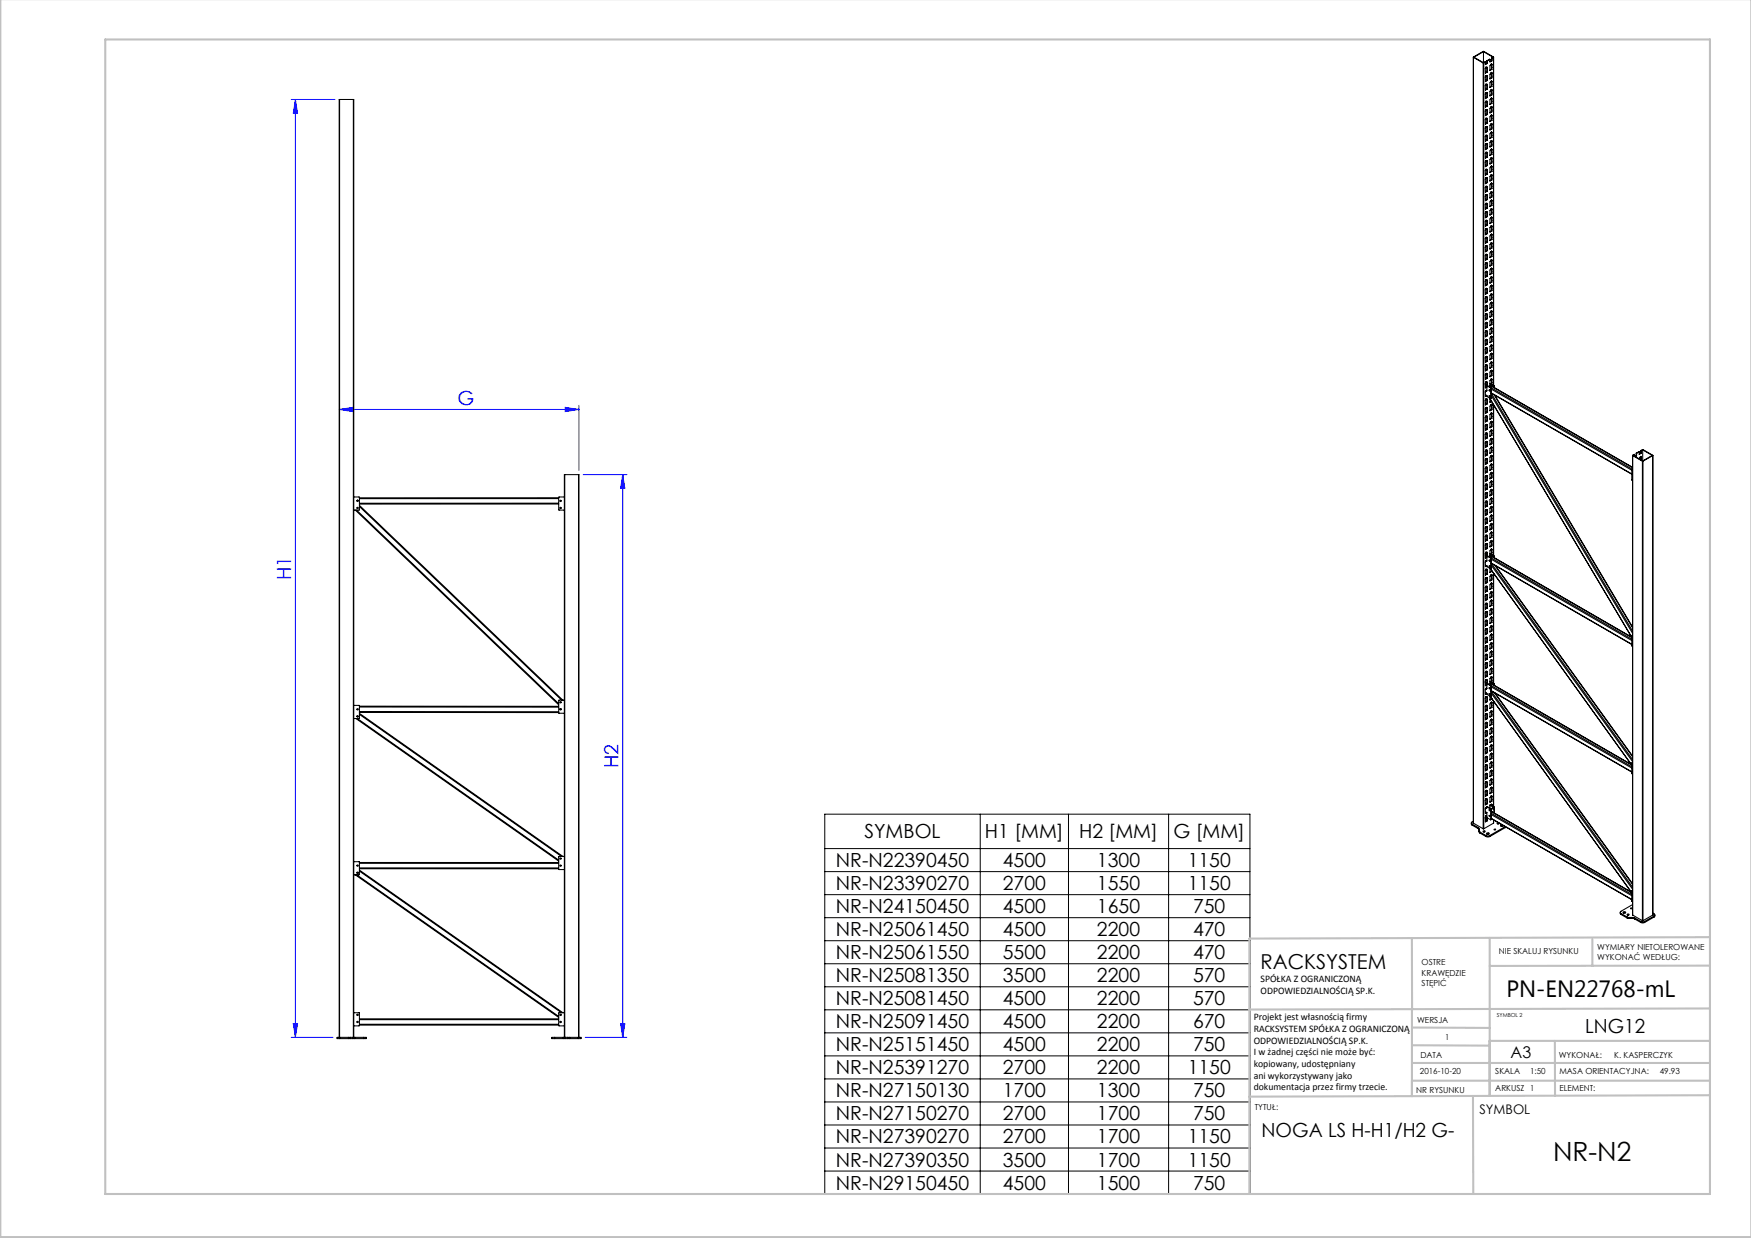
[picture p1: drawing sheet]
<svg xmlns="http://www.w3.org/2000/svg" width="420mm" height="297mm" viewBox="0 0 420 297" stroke-linecap="round" stroke-linejoin="round" font-family="sans-serif">
<defs><g id="words">
<text font-size="6.3" x="372.5" y="278.5">NR-N2</text>
<text font-size="5.6" x="361.3" y="239.1">PN-EN22768-mL</text>
<text font-size="4.9" x="302.4" y="232.4">RACKSYSTEM</text>
<g font-size="4.7" fill="#00f">
<text x="109.7" y="97.2">G</text>
<text x="69.8" y="139.3" transform="rotate(-90 69.8 139.3)">H1</text>
<text x="148.4" y="184.3" transform="rotate(-90 148.4 184.3)">H2</text>
</g>
<g font-size="4.7">
<text x="207.3" y="201.1">SYMBOL</text>
<text x="236.2" y="201.1">H1 [MM]</text>
<text x="258.8" y="201.1">H2 [MM]</text>
<text x="281.5" y="201.1">G [MM]</text>
<text x="200.5" y="208">NR-N22390450</text>
<text x="240.5" y="208">4500</text>
<text x="263.1" y="208">1300</text>
<text x="284.9" y="208">1150</text>
<text x="200.5" y="213.5">NR-N23390270</text>
<text x="240.5" y="213.5">2700</text>
<text x="263.1" y="213.5">1550</text>
<text x="284.9" y="213.5">1150</text>
<text x="200.5" y="219.1">NR-N24150450</text>
<text x="240.5" y="219.1">4500</text>
<text x="263.1" y="219.1">1650</text>
<text x="286.2" y="219.1">750</text>
<text x="200.5" y="224.6">NR-N25061450</text>
<text x="240.5" y="224.6">4500</text>
<text x="263.1" y="224.6">2200</text>
<text x="286.2" y="224.6">470</text>
<text x="200.5" y="230.1">NR-N25061550</text>
<text x="240.5" y="230.1">5500</text>
<text x="263.1" y="230.1">2200</text>
<text x="286.2" y="230.1">470</text>
<text x="200.5" y="235.7">NR-N25081350</text>
<text x="240.5" y="235.7">3500</text>
<text x="263.1" y="235.7">2200</text>
<text x="286.2" y="235.7">570</text>
<text x="200.5" y="241.2">NR-N25081450</text>
<text x="240.5" y="241.2">4500</text>
<text x="263.1" y="241.2">2200</text>
<text x="286.2" y="241.2">570</text>
<text x="200.5" y="246.7">NR-N25091450</text>
<text x="240.5" y="246.7">4500</text>
<text x="263.1" y="246.7">2200</text>
<text x="286.2" y="246.7">670</text>
<text x="380.3" y="247.8">LNG12</text>
<text x="200.5" y="252.2">NR-N25151450</text>
<text x="200.5" y="257.8">NR-N25391270</text>
<text x="240.5" y="252.2">4500</text>
<text x="240.5" y="257.8">2700</text>
<text x="263.1" y="252.2">2200</text>
<text x="263.1" y="257.8">2200</text>
<text x="284.9" y="257.8">1150</text>
<text x="286.2" y="252.2">750</text>
<text x="200.5" y="263.3">NR-N27150130</text>
<text x="240.5" y="263.3">1700</text>
<text x="263.1" y="263.3">1300</text>
<text x="286.2" y="263.3">750</text>
<text x="200.5" y="268.8">NR-N27150270</text>
<text x="240.5" y="268.8">2700</text>
<text x="263.1" y="268.8">1700</text>
<text x="286.2" y="268.8">750</text>
<text x="200.5" y="274.3">NR-N27390270</text>
<text x="240.5" y="274.3">2700</text>
<text x="263.1" y="274.3">1700</text>
<text x="284.9" y="274.3">1150</text>
<text x="302.6" y="272.7">NOGA LS H-H1/H2 G-</text>
<text x="200.5" y="279.9">NR-N27390350</text>
<text x="240.5" y="279.9">3500</text>
<text x="263.1" y="279.9">1700</text>
<text x="284.9" y="279.9">1150</text>
<text x="200.5" y="285.4">NR-N29150450</text>
<text x="240.5" y="285.4">4500</text>
<text x="263.1" y="285.4">1500</text>
<text x="286.2" y="285.4">750</text>
</g>
<text font-size="3.9" x="362.3" y="253.8">A3</text>
<text font-size="3.2" x="354.9" y="267.2">SYMBOL</text>
<g font-size="2.4">
<text x="302.4" y="235.6">SPÓŁKA Z OGRANICZONĄ</text>
<text x="302.4" y="238.4">ODPOWIEDZIALNOŚCIĄ SP.K.</text>
<text x="300.7" y="244.7">Projekt jest własnością firmy</text>
<text x="300.7" y="247.5">RACKSYSTEM SPÓŁKA Z OGRANICZONĄ</text>
<text x="300.7" y="250.3">ODPOWIEDZIALNOŚCIĄ SP.K.</text>
<text x="300.7" y="253.1">I w żadnej części nie może być:</text>
<text x="300.7" y="256">kopiowany, udostępniany</text>
<text x="300.7" y="258.8">ani wykorzystywany jako</text>
<text x="300.7" y="261.6">dokumentacja przez firmy trzecie.</text>
</g>
<g font-size="2">
<text x="383.1" y="227.9">WYMIARY NIETOLEROWANE</text>
<text x="341" y="231.6">OSTRE</text>
<text x="359.5" y="228.9">NIE SKALUJ RYSUNKU</text>
<text x="383.1" y="230.4">WYKONAĆ WEDŁUG:</text>
<text x="341" y="234.1">KRAWĘDZIE</text>
<text x="341" y="236.6">STĘPIĆ</text>
<text x="339.9" y="245.4">WERSJA</text>
<text x="346.6" y="249.5">1</text>
<text x="340.6" y="257.7">2016-10-20</text>
<text x="340.7" y="253.8">DATA</text>
<text x="358.7" y="257.7">SKALA</text>
<text x="367" y="257.7">1:50</text>
<text x="373.9" y="253.8">WYKONAŁ:</text>
<text x="374.1" y="257.7">MASA ORIENTACYJNA:</text>
<text x="387.2" y="253.8">K. KASPERCZYK</text>
<text x="398.1" y="257.7">49.93</text>
<text x="339.7" y="262.3">NR RYSUNKU</text>
<text x="358.7" y="261.7">ARKUSZ 1</text>
<text x="374.1" y="261.7">ELEMENT:</text>
<text x="301" y="266.4">TYTUŁ:</text>
</g>
<text font-size="1.3" x="359" y="244">SYMBOL 2</text>
</g></defs>
<g fill="none" stroke="#00f" stroke-width=".24">
<path d="M69.9 23.9h10.5M70.9 23.9v225M70.9 23.9l.5 3.3h-1.1zM81.4 98.2l3.3-.5v1zM81.4 98.2h57.5M135.6 97.7l3.3 .5-3.3 .5zM138.9 97.2v15.7M139.9 113.9h10.5M149.4 113.9v135M149.4 113.9l.5 3.3h-1zM69.9 248.9h10M70.3 245.6h1.1l-.5 3.3z"/>
<path d="M140.4 248.9h10M148.9 245.6h1l-.5 3.3z"/>
</g>
<g fill="none" stroke="#000" stroke-width=".24">
<path d="M197.8 195.3h102v91.2h-102zM235.1 195.3v91.2M256.3 195.3v91.2M280.3 195.3v91.2M197.8 203.6h102M197.8 209.1h102M197.8 214.6h102M197.8 220.2h102M197.8 225.7h102M197.8 231.2h102M197.8 236.7h102M197.8 242.3h102"/>
<path d="M197.8 247.8h102M197.8 253.3h102M197.8 258.8h102M197.8 264.4h102M197.8 269.9h102M197.8 275.4h102M197.8 280.9h102"/>
</g>
<g fill="none" stroke="#c0c0c0" stroke-width=".5">
<path d="M.1 -.1v296.9h419.9M25.2 9.5h385v276.9h-385zM338.7 225.2v37.8M357.3 225v37.9v-13.2M382 225.4v6.3M410.1 224.8l-110.4 .4v61.2M410.1 231.7h-52.8M338.7 259.3h71.5M338.7 255h71.5M338.7 250.8l18.6 .1M338.7 246.5l18.6 .1M357.3 249.7h52.9"/>
<path d="M373 249.7v13.2M410.1 241.9l-110.4 .3M353.3 262.9l.1 23.5M410.2 262.7l-110.5 .4"/>
</g>
<g fill="#00f">
<path d="M81.4 98.2l3.3-.5v1zM135.6 97.7l3.3 .5-3.3 .5z"/>
<path d="M70.3 245.6h1.1l-.5 3.3zM70.9 23.9l.5 3.3h-1.1zM148.9 245.6h1l-.5 3.3zM149.4 113.9l.5 3.3h-1z"/>
</g>
<g fill="none" stroke="#000" stroke-width=".25">
<path d="M353.4 13.7v183.8M353.4 13.8l2.4-1.5 2.4 1.5M353.4 13.8l2.4 1.3M353.4 13.8v183.7M355.8 15.1h.1M355.8 15.1v183.7M355.8 12.4l2.3 1.3-.3 .2M355.8 12.4l-2.3 1.3 2.3 1.3M355.8 12.4v2.6M355.9 15.1v183.7M356.3 14.9l-.4 .2M356.3 14.9l-.5 .1"/>
<path d="M356.3 14.9v.6l.4-.3M356.3 16.4v1.1l.4-.2M356.3 18.4v1.2l.4-.3M356.3 18.4h.1M356.3 16.4h.1M356.4 16.2h.1M356.4 18.2h.1M356.4 16.2l.1 .1M356.4 18.2l.1 .1M356.4 16.1v.1M356.5 18.3l.2-.1v1.1M356.5 16.2l.2-.1v1.2"/>
<path d="M356.5 16.2v-.1l-.2 .3M356.5 18.3v-.2l-.2 .3M356.7 14.6h.1M356.7 15.2h.1M356.7 14.6v.6M356.7 16.2v1M356.7 18.2v1.1M356.7 15.2l-.4 .2M356.7 17.2v.1M356.7 17.2l-.4 .2M356.7 19.3h.1M356.7 19.3l-.4 .2"/>
<path d="M357.4 14.3v.6l.4-.3M357.4 14.3l-.7 .3M357.7 15.4l.1 .1M357.7 17.5h.1M357.7 19.5l.1 .1M357.7 15.4h.1M357.7 17.4v.1M357.7 19.4v.1M357.8 14.1v.1M357.8 14.5v.1M357.8 14.5l-.4 .3M357.8 14.1v.4"/>
<path d="M357.8 16.2v.4M357.8 18.2v.4M357.8 16.2h.1M357.8 16.6h.1M357.8 16.6l-.4 .2M357.8 18.2v.1M357.8 18.6v.1M357.8 18.6l-.4 .2M357.8 13.9l.1 .1M357.8 13.9v.2M357.8 15.5v.7M357.8 19.6v.7"/>
<path d="M357.8 17.5v.7M357.8 17.5h.1M357.8 17.5v-.1l-.4 .4v1.1l.4-.2M357.8 19.6h.1M357.8 19.6v-.2l-.4 .4v1.2l.4-.3M357.8 15.5h.1M357.8 15.5v-.2l-.4 .5v1.1l.4-.3M357.8 17.5v.8M357.8 14.2v.4M357.8 18.3v.4M357.9 14l-.1 .2M358.2 13.8l-.3 .2"/>
<path d="M358.3 13.7v78.8M81.5 23.9l-.1 225M81.5 23.9v225M81.5 23.9h3.3M84.8 23.9l.1 225M84.8 23.9v225M356.3 20.5v1.1l.4-.2M356.3 22.5v1.2l.4-.3M356.3 24.5v1.2l.4-.3M356.3 26.6v1.1l.4-.2M356.3 28.6v1.2l.4-.3M356.3 38.6h.4v1.1l-.4 .3z"/>
<path d="M356.3 28.6h.1M356.3 26.6h.1M356.3 24.5h.1M356.3 22.5h.1M356.3 20.4h.1M356.4 20.3h.1M356.4 22.3h.1M356.4 24.3h.1M356.4 26.4h.1M356.4 28.4h.1M356.4 30.5h.1M356.4 32.5h.1"/>
<path d="M356.4 34.6h.1M356.4 36.6l.1 .1M356.4 38.6v.1M356.4 22.3l.1 .1M356.4 26.4l.1 .1M356.4 32.5l.1 .1M356.4 38.6l.1 .1M356.4 20.2v.1M356.4 22.2v.1M356.4 26.3v.1M356.4 30.4v.1M356.4 32.4v.1"/>
<path d="M356.4 34.5v.1M356.4 36.5v.1M356.4 38.6h.1M356.4 36.6h.1M356.4 24.4h.1M356.4 28.5h.1M356.5 36.6l.2-.1v1.2M356.5 36.6v-.1l-.2 .3v1.2l.4-.3M356.5 34.6l.2-.1v1.1M356.5 34.6v-.2l-.2 .4v1.1l.4-.3M356.5 32.6l.2-.1v1.1M356.5 32.6v-.2l-.2 .3v1.2l.4-.3"/>
<path d="M356.5 30.5l.2-.1v1.2M356.5 30.5v-.1l-.2 .3v1.1l.4-.2M356.5 28.5l.2-.1v1.1M356.5 26.4l.2-.1v1.2M356.5 24.4l.2-.1v1.1M356.5 22.4l.2-.1v1.1M356.5 20.3l.2-.1v1.2M356.5 20.3v-.2l-.2 .3M356.5 22.4v-.2l-.2 .3M356.5 24.4v-.2l-.2 .3M356.5 26.4v-.1l-.2 .3M356.5 28.5v-.2l-.2 .3"/>
<path d="M356.7 20.3v1M356.7 22.3v1M356.7 24.3v1.1M356.7 26.4v1M356.7 28.4v1.1M356.7 30.5v1M356.7 32.5v1.1M356.7 34.6v1M356.7 36.6v1M356.7 38.6v1.1M356.7 21.3v.1M356.7 21.3l-.4 .2"/>
<path d="M356.7 23.3v.1M356.7 23.3l-.4 .3M356.7 25.4h.1M356.7 25.4l-.4 .2M356.7 27.4v.1M356.7 27.4l-.4 .2M356.7 29.5h.1M356.7 29.5l-.4 .2M356.7 31.5v.1M356.7 31.5l-.4 .2M356.7 33.6h.1M356.7 33.6l-.4 .2"/>
<path d="M356.7 35.6h.1M356.7 35.6l-.4 .2M356.7 37.6v.1M356.7 37.6l-.4 .2M356.7 39.7h.1M356.7 39.7l-.4 .2M357.7 21.6h.1M357.7 23.6l.1 .1M357.7 25.7h.1M357.7 27.7l.1 .1M357.7 29.7l.1 .1M357.7 31.8h.1"/>
<path d="M357.7 33.8l.1 .1M357.7 35.9h.1M357.7 37.9l.1 .1M357.7 39.9l.1 .1M357.7 21.5v.1M357.7 23.5v.1M357.7 25.6v.1M357.7 27.6v.1M357.7 29.7h.1M357.7 31.7v.1M357.7 33.7v.1M357.7 35.8v.1"/>
<path d="M357.7 37.8v.1M357.7 39.9h.1M357.7 27.7h.1M357.8 20.3v.4M357.8 22.3v.4M357.8 24.3v.5M357.8 26.4v.4M357.8 28.4v.4M357.8 30.5v.4M357.8 32.5v.4M357.8 34.6v.4M357.8 36.6v.4"/>
<path d="M357.8 38.6v.4M357.8 20.3h.1M357.8 20.7h.1M357.8 20.7l-.4 .2M357.8 22.3v.1M357.8 22.7v.1M357.8 22.7l-.4 .2M357.8 24.3v.1M357.8 24.8h.1M357.8 24.8l-.4 .2M357.8 26.4h.1M357.8 26.8h.1"/>
<path d="M357.8 26.8l-.4 .2M357.8 28.4v.1M357.8 28.8v.1M357.8 28.8l-.4 .3M357.8 30.5h.1M357.8 30.9h.1M357.8 30.9l-.4 .2M357.8 32.5v.1M357.8 32.9v.1M357.8 32.9l-.4 .2M357.8 34.6h.1M357.8 35h.1"/>
<path d="M357.8 35l-.4 .2M357.8 36.6h.1M357.8 37v.1M357.8 37l-.4 .2M357.8 38.6v.1M357.8 39v.1M357.8 39l-.4 .3M357.8 23.7v.6M357.8 27.7v.7M357.8 31.8v.7M357.8 35.9v.7M357.8 40v.7"/>
<path d="M357.8 37.9v.7M357.8 33.9v.7M357.8 29.8v.7M357.8 25.7v.7M357.8 21.6v.7M357.8 21.6h.1M357.8 21.6v-.2l-.4 .5v1.1l.4-.2M357.8 25.7h.1M357.8 25.7v-.2l-.4 .5v1.1l.4-.3M357.8 29.8h.1M357.8 29.8v-.2l-.4 .5v1.1l.4-.3M357.8 33.9h.1"/>
<path d="M357.8 33.9v-.2l-.4 .4v1.2l.4-.3M357.8 38h.1M357.8 38v-.2l-.4 .4v1.2l.4-.3M357.8 40h.1M357.8 40v-.2l-.4 .5v1.1l.4-.3M357.8 35.9h.1M357.8 35.9v-.2l-.4 .5v1.1l.4-.2M357.8 31.8h.1M357.8 31.8v-.2l-.4 .5v1.1l.4-.2M357.8 27.7h.1M357.8 27.7v-.1l-.4 .4v1.2l.4-.3M357.8 23.7h.1"/>
<path d="M357.8 23.7v-.2l-.4 .4v1.2l.4-.3M357.8 21.6v.8M357.8 38v.7M357.8 31.8v.8M357.8 27.8v.7M357.8 23.7v.7M357.8 22.4v.4M357.8 24.4v.4M357.8 28.5v.4M357.8 32.6v.4M357.8 36.6v.5M357.8 38.7v.4"/>
<path d="M356.3 55.2v1.1l.4-.2M356.3 57.2v1.2l.4-.3M356.3 59.3v1.1l.4-.3M356.3 59.2h.1M356.3 57.2h.1M356.3 55.1h.1M356.3 46.8l.4-.1v1.2l-.4 .3zM356.4 40.7h.1M356.4 42.7l.1 .1M356.4 44.8h.1M356.4 46.8h.1M356.4 48.8l.1 .1"/>
<path d="M356.4 50.9h.1M356.4 52.9h.1M356.4 55h.1M356.4 57h.1M356.4 59h.1M356.4 46.8l.1 .1M356.4 57l.1 .1M356.4 40.6v.1M356.4 42.7h.1M356.4 44.7v.1M356.4 46.7v.1M356.4 48.8h.1"/>
<path d="M356.4 50.8v.1M356.4 54.9v.1M356.4 56.9v.1M356.4 52.9l.1 .1M356.4 50.9l.1 .1M356.4 59.1h.1M356.5 59.1l.2-.1v1.1M356.5 57.1l.2-.1v1.1M356.5 55l.2-.1v1.2M356.5 53l.2-.1v1.1M356.5 53v-.2l-.2 .4v1.1l.4-.3M356.5 50.9l.2-.1v1.2"/>
<path d="M356.5 50.9v-.1l-.2 .3v1.1l.4-.2M356.5 48.9l.2-.1v1.1M356.5 48.9v-.2l-.2 .4v1.1l.4-.3M356.5 44.8l.2-.1v1.2M356.5 44.8v-.2l-.2 .4v1.1l.4-.2M356.5 42.8l.2-.1v1.1M356.5 42.8v-.2l-.2 .4v1.1l.4-.3M356.5 40.7l.2-.1v1.2M356.5 40.7v-.1l-.2 .3v1.1l.4-.2M356.5 55v-.1l-.2 .2M356.5 57.1v-.2l-.2 .3M356.5 59.1v-.2l-.2 .3"/>
<path d="M356.7 40.7v1M356.7 42.7v1.1M356.7 44.8v1M356.7 46.8v1M356.7 48.8v1.1M356.7 50.9v1M356.7 52.9v1.1M356.7 55v1M356.7 57v1M356.7 59v1.1M356.7 41.7v.1M356.7 41.7l-.4 .2"/>
<path d="M356.7 43.8h.1M356.7 43.8l-.4 .2M356.7 45.8v.1M356.7 45.8l-.4 .2M356.7 47.8v.1M356.7 47.8l-.4 .3M356.7 49.9h.1M356.7 49.9l-.4 .2M356.7 51.9v.1M356.7 51.9l-.4 .2M356.7 54h.1M356.7 54l-.4 .2"/>
<path d="M356.7 56v.1M356.7 56l-.4 .2M356.7 58v.1M356.7 58l-.4 .3M357.7 42h.1M357.7 44l.1 .1M357.7 46.1h.1M357.7 48.1l.1 .1M357.7 50.1l.1 .1M357.7 52.2l.1 .1M357.7 54.2l.1 .1M357.7 56.3h.1"/>
<path d="M357.7 58.3l.1 .1M357.7 41.9v.1M357.7 43.9v.1M357.7 46v.1M357.7 48v.1M357.7 50.1h.1M357.7 52.1v.1M357.7 54.1v.1M357.7 56.2v.1M357.7 58.2v.1M357.7 52.2h.1M357.8 40.7v.4"/>
<path d="M357.8 42.7v.4M357.8 44.8v.4M357.8 46.8v.4M357.8 48.8v.4M357.8 50.9v.4M357.8 52.9v.4M357.8 55v.4M357.8 57v.4M357.8 59v.5M357.8 40.7h.1M357.8 41.1h.1M357.8 41.1l-.4 .2"/>
<path d="M357.8 42.7v.1M357.8 43.1v.1M357.8 43.1l-.4 .2M357.8 44.8h.1M357.8 45.2h.1M357.8 45.2l-.4 .2M357.8 46.8v.1M357.8 47.2v.1M357.8 47.2l-.4 .2M357.8 48.8v.1M357.8 49.2v.1M357.8 49.2l-.4 .3"/>
<path d="M357.8 50.9h.1M357.8 51.3h.1M357.8 51.3l-.4 .2M357.8 52.9v.1M357.8 53.3v.1M357.8 53.3l-.4 .2M357.8 55h.1M357.8 55.4h.1M357.8 55.4l-.4 .2M357.8 57v.1M357.8 57.4v.1M357.8 57.4l-.4 .2"/>
<path d="M357.8 59v.1M357.8 59.5h.1M357.8 59.5l-.4 .2M357.8 44.1v.7M357.8 48.2v.6M357.8 52.2v.7M357.8 56.3v.7M357.8 58.4v.6M357.8 54.3v.7M357.8 50.2v.7M357.8 46.1v.7M357.8 42v.7"/>
<path d="M357.8 42h.1M357.8 42v-.2l-.4 .5v1.1l.4-.2M357.8 46.1h.1M357.8 46.1v-.2l-.4 .5v1.1l.4-.2M357.8 50.2h.1M357.8 50.2v-.2l-.4 .5v1.1l.4-.3M357.8 54.3h.1M357.8 54.3v-.2l-.4 .4v1.2l.4-.3M357.8 58.4h.1M357.8 58.4v-.2l-.4 .4v1.2l.4-.3M357.8 56.3h.1M357.8 56.3v-.2l-.4 .5v1.1l.4-.2"/>
<path d="M357.8 52.2h.1M357.8 52.2v-.1l-.4 .4v1.1l.4-.2M357.8 48.2h.1M357.8 48.2v-.2l-.4 .4v1.2l.4-.3M357.8 44.1h.1M357.8 44.1v-.2l-.4 .4v1.2l.4-.3M357.8 42v.8M357.8 46.1v.8M357.8 58.4v.7M357.8 56.3v.8M357.8 52.3v.7M357.8 48.2v.7"/>
<path d="M357.8 42.8v.4M357.8 46.9v.4M357.8 48.9v.4M357.8 53v.4M357.8 57.1v.4M357.8 59.1v.4M356.3 61.3v1.1l.4-.2M356.3 63.3v1.2l.4-.3M356.3 65.4v1.1l.4-.2M356.3 67.4v1.2l.4-.3M356.3 69.5v1.1l.4-.3M356.3 71.5v1.2l.4-.3"/>
<path d="M356.3 73.5v1.2l.4-.3M356.3 75.6v1.1l.4-.2M356.3 77.6v1.2l.4-.3M356.3 77.6h.1M356.3 75.6h.1M356.3 73.5h.1M356.3 71.5h.1M356.3 69.4h.1M356.3 67.4h.1M356.3 65.3h.1M356.3 63.3h.1M356.3 61.3h.1"/>
<path d="M356.4 61.1h.1M356.4 63.1h.1M356.4 65.2h.1M356.4 67.2h.1M356.4 69.3h.1M356.4 71.3h.1M356.4 73.3h.1M356.4 75.4h.1M356.4 77.4h.1M356.4 79.5h.1M356.4 61.1l.1 .1M356.4 71.3l.1 .1"/>
<path d="M356.4 73.3l.1 .1M356.4 75.4l.1 .1M356.4 77.4l.1 .1M356.4 61v.1M356.4 65.1v.1M356.4 69.2v.1M356.4 71.2v.1M356.4 75.3v.1M356.4 79.4v.1M356.4 63.2h.1M356.4 67.2l.1 .1M356.5 79.5l.2-.1v1.2"/>
<path d="M356.5 79.5v-.2l-.2 .4v1.1l.4-.2M356.5 77.5l.2-.1v1.1M356.5 75.4l.2-.1v1.2M356.5 73.4l.2-.1v1.1M356.5 71.3l.2-.1v1.2M356.5 69.3l.2-.1v1.1M356.5 67.3l.2-.1v1.1M356.5 65.2l.2-.1v1.2M356.5 63.2l.2-.1v1.1M356.5 61.1l.2-.1v1.2M356.5 61.1v-.1l-.2 .3M356.5 63.2v-.2l-.2 .3"/>
<path d="M356.5 65.2v-.1l-.2 .2M356.5 67.3v-.2l-.2 .3M356.5 69.3v-.2l-.2 .3M356.5 71.3v-.1l-.2 .3M356.5 73.4v-.2l-.2 .3M356.5 75.4v-.1l-.2 .3M356.5 77.5v-.2l-.2 .3M356.7 61.1v1M356.7 63.1v1.1M356.7 65.2v1M356.7 67.2v1.1M356.7 69.3v1"/>
<path d="M356.7 71.3v1M356.7 73.3v1.1M356.7 75.4v1M356.7 77.4v1.1M356.7 79.5v1M356.7 60.1h.1M356.7 60.1l-.4 .2M356.7 62.1v.1M356.7 62.1l-.4 .2M356.7 64.2h.1M356.7 64.2l-.4 .2M356.7 66.2v.1"/>
<path d="M356.7 66.2l-.4 .2M356.7 68.3h.1M356.7 68.3l-.4 .2M356.7 70.3h.1M356.7 70.3l-.4 .2M356.7 72.3v.1M356.7 72.3l-.4 .3M356.7 74.4h.1M356.7 74.4l-.4 .2M356.7 76.4v.1M356.7 76.4l-.4 .2M356.7 78.5h.1"/>
<path d="M356.7 78.5l-.4 .2M357.7 60.4h.1M357.7 62.4l.1 .1M357.7 64.4l.1 .1M357.7 66.5h.1M357.7 68.5l.1 .1M357.7 70.6h.1M357.7 72.6l.1 .1M357.7 74.6l.1 .1M357.7 76.7h.1M357.7 78.7h.1M357.7 78.7l.1 .1"/>
<path d="M357.7 60.3v.1M357.7 62.3v.1M357.7 64.4h.1M357.7 66.4v.1M357.7 68.4v.1M357.7 70.5v.1M357.7 72.5v.1M357.7 74.6h.1M357.7 76.6v.1M357.7 78.6v.1M357.7 62.4h.1M357.8 61.1v.4"/>
<path d="M357.8 63.1v.4M357.8 65.2v.4M357.8 67.2v.4M357.8 69.3v.4M357.8 71.3v.4M357.8 73.3v.4M357.8 75.4v.4M357.8 77.4v.4M357.8 79.5v.4M357.8 61.1h.1M357.8 61.5h.1M357.8 61.5l-.4 .2"/>
<path d="M357.8 63.1v.1M357.8 63.5v.1M357.8 63.5l-.4 .3M357.8 65.2h.1M357.8 65.6h.1M357.8 65.6l-.4 .2M357.8 67.2v.1M357.8 67.6v.1M357.8 67.6l-.4 .2M357.8 69.3h.1M357.8 69.7h.1M357.8 69.7l-.4 .2"/>
<path d="M357.8 71.3h.1M357.8 71.7v.1M357.8 71.7l-.4 .2M357.8 73.3v.1M357.8 73.7v.1M357.8 73.7l-.4 .3M357.8 75.4h.1M357.8 75.8h.1M357.8 75.8l-.4 .2M357.8 77.4v.1M357.8 77.8v.1M357.8 77.8l-.4 .2"/>
<path d="M357.8 79.5h.1M357.8 79.9h.1M357.8 79.9l-.4 .2M357.8 60.4v.7M357.8 64.5v.7M357.8 68.6v.7M357.8 72.7v.6M357.8 76.7v.7M357.8 78.8v.7M357.8 74.7v.7M357.8 70.6v.7M357.8 66.5v.7"/>
<path d="M357.8 62.4v.7M357.8 62.4v.1M357.8 62.4v-.1l-.4 .4v1.2l.4-.3M357.8 66.5h.1M357.8 66.5v-.2l-.4 .5v1.1l.4-.2M357.8 70.6h.1M357.8 70.6v-.2l-.4 .5v1.1l.4-.2M357.8 74.7h.1M357.8 74.7v-.2l-.4 .5v1.1l.4-.3M357.8 78.8h.1M357.8 78.8v-.2l-.4 .4v1.2l.4-.3M357.8 76.7h.1"/>
<path d="M357.8 76.7v-.1l-.4 .4v1.1l.4-.2M357.8 72.7h.1M357.8 72.7v-.2l-.4 .4v1.2l.4-.3M357.8 68.6h.1M357.8 68.6v-.2l-.4 .4v1.2l.4-.3M357.8 64.5h.1M357.8 64.5v-.2l-.4 .5v1.1l.4-.3M357.8 60.4h.1M357.8 60.4v-.2l-.4 .5v1.1l.4-.3M357.8 62.5v.7M357.8 66.5v.8M357.8 76.7v.8"/>
<path d="M357.8 72.7v.7M357.8 63.2v.4M357.8 67.3v.4M357.8 71.3v.5M357.8 73.4v.4M357.8 77.5v.4M356.3 92.7v.1M356.3 94.8h.1M356.3 94.8l.2 .1M356.3 92.8l.2 .1M356.3 99.9l.4-.1v1.2l-.4 .2zM356.3 97.8h.4v1.1l-.4 .3z"/>
<path d="M356.3 95.8l.4-.1v1.2l-.4 .2zM356.3 89.7l.4-.1v1.2l-.4 .2zM356.3 87.6h.4v1.1l-.4 .3zM356.3 92.3h.1M356.4 92.3h-.1l1.2 .8M356.4 92.3l1.2 .7M356.4 81.5h.1M356.4 83.5v.1M356.4 85.6h.1M356.4 87.6h.1M356.4 89.7h.1M356.4 91.7h.1"/>
<path d="M356.4 93.8h.1M356.4 95.8h.1M356.4 97.8v.1M356.4 99.9h.1M356.4 81.5l.1 .1M356.4 83.5l.1 .1M356.4 85.6l.1 .1M356.4 87.6l.1 .1M356.4 91.7l.1 .1M356.4 95.8l.1 .1M356.4 97.8l.1 .1M356.4 81.4v.1"/>
<path d="M356.4 83.5h.1M356.4 85.5v.1M356.4 89.6v.1M356.4 91.6v.1M356.4 93.7v.1M356.4 95.7v.1M356.4 97.8h.1M356.4 99.8v.1M356.5 85.6l.2-.1v1.2M356.5 85.6v-.1l-.2 .3v1.1l.4-.2M356.5 83.6l.2-.1v1.1M356.5 83.6v-.2l-.2 .4v1.1l.4-.3"/>
<path d="M356.5 81.6l.2-.1v1.1M356.5 81.6v-.2l-.2 .3v1.2l.4-.3M356.5 92.8h.1M356.5 92.8l.1 .1M356.6 92.8l-.3 .2M356.6 93.8h.1M356.6 93.8l-.3-.1v.3v1.1l.3-.2M356.6 92.9v.9M356.7 88.7h.1M356.7 81.5v1M356.7 83.5v1.1M356.7 85.6v1"/>
<path d="M356.7 87.6v1.1M356.7 89.7v1M356.7 91.7v.7M356.7 95.8v1M356.7 97.8v1.1M356.7 99.9v1M356.7 80.5v.1M356.7 80.5l-.4 .2M356.7 82.5v.1M356.7 82.5l-.4 .3M356.7 84.6h.1M356.7 84.6l-.4 .2"/>
<path d="M356.7 86.6v.1M356.7 86.6l-.4 .2M356.7 88.7l-.4 .2M356.7 90.7v.1M356.7 90.7l-.4 .2M356.7 96.8v.1M356.7 96.8l-.4 .2M356.7 98.9h.1M356.7 98.9l-.4 .2M356.7 92.5v-.8l-.2 .1v-.2l-.2 .3v1.2l.3-.2M357.2 94.9l.2 .3zM357.2 93.6l.2 .2z"/>
<path d="M357.3 95.5l34.1 57.4-33.8-19.5M357.3 94.9l.1 .2zM357.3 93.5l.1 .3M357.3 95.5l34.1 57.4M357.4 95.7v.8l.4-.2M357.4 92.1l.9 .5M357.4 92l1 .6M357.5 93.1l.1 .1M357.6 92.5l34 19.6M357.6 92.5l-.4 .2M357.6 92.5l34 19.7M357.6 93.2v2.4l-.9-.5-.2-.3-.2 .2"/>
<path d="M357.6 93l.1 .1M357.6 93l-.1 .1M357.7 93l33.9 19.6M357.7 95.5v.1M357.7 95.5l-.1 .1M357.7 93.1v2.4M357.7 93.1l-.1 .1M357.7 94.9l33.9 57M357.7 93.4l33.7 19.4M357.7 94.3l33.7 19.4M357.7 96.2l-.3 .2M357.7 80.8h.1"/>
<path d="M357.7 82.8h.1M357.7 84.9h.1M357.7 86.9h.1M357.7 88.9h.1M357.7 91h.1M357.7 97.1l.1 .1M357.7 99.1v.1M357.7 88.9l.1 .1M357.7 82.8l.1 .1M357.7 86.9l.1 .1M357.7 99.1l.1 .1M357.7 80.7v.1"/>
<path d="M357.7 82.7v.1M357.7 84.8v.1M357.7 86.8v.1M357.7 90.9v.1M357.7 97v.1M357.7 99.1h.1M357.7 97.1h.1M357.8 89.7h.1M357.8 81.5v.4M357.8 83.5v.5M357.8 85.6v.4M357.8 87.6v.4"/>
<path d="M357.8 89.7v.4M357.8 91.7v.4M357.8 97.8v.4M357.8 99.9v.4M357.8 81.5v.1M357.8 81.9v.1M357.8 81.9l-.4 .2M357.8 83.5v.1M357.8 84h.1M357.8 84l-.4 .2M357.8 85.6h.1M357.8 86h.1"/>
<path d="M357.8 86l-.4 .2M357.8 87.6v.1M357.8 88v.1M357.8 88l-.4 .2M357.8 90.1h.1M357.8 90.1l-.4 .2M357.8 91.7v.1M357.8 92.1v.1M357.8 92.1l-.1 .1M357.8 97.8v.1M357.8 98.2v.1M357.8 98.2l-.4 .3"/>
<path d="M357.8 99.9h.1M357.8 80.8v.7M357.8 84.9v.7M357.8 99.2v.7M357.8 91v.7M357.8 86.9v.7M357.8 82.9v.6M357.8 89v.7M357.8 97.1v.7M357.8 82.9h.1M357.8 82.9v-.2l-.4 .4v1.2l.4-.3M357.8 86.9h.1"/>
<path d="M357.8 86.9v-.1l-.4 .4v1.2l.4-.3M357.8 91h.1M357.8 91v-.2l-.4 .5v1.3M357.8 99.2h.1M357.8 99.2v-.2l-.4 .5v1.1l.4-.3M357.8 97.1h.1M357.8 97.1v-.1l-.4 .4v1.2l.4-.3M357.8 89h.1M357.8 89v-.2l-.4 .4v1.2l.4-.3M357.8 84.9h.1M357.8 84.9v-.2l-.4 .5v1.1l.4-.3M357.8 80.8h.1"/>
<path d="M357.8 80.8v-.2l-.4 .5v1.1l.4-.2M357.8 82.9v.7M357.8 87v.7M357.8 91v.8M357.8 97.2v.7M357.8 80.8v.8M357.8 81.6v.4M357.8 83.6v.4M357.8 87.7v.4M357.8 91.8v.4M357.8 97.9v.4M357.8 92.2h.1"/>
<path d="M358.2 97.1l.1 36.2M358.3 92.6v.2M358.3 92.8v.1M358.4 92.6l.1 .1M358.4 92.6h-.1M358.4 94.7l33.2 55.9M358.5 92.7v.3M358.5 92.7l-.2 .1M358.6 94.8l33 55.6M84.9 119.2l1.3 .1v3l-1.3 .1M134 119.4h-47.8M134 119.6h-47.8"/>
<path d="M135.4 119.2l-1.4 .1v3l1.4 .1M135.5 113.9l-.1 135M135.5 113.9v135M135.5 113.9h3.3M138.8 113.9l.1 135M138.8 113.9v135M356.3 104.2v1.1l.4-.3M356.3 106.2v1.2l.4-.3M356.3 108.2v1.2l.4-.3M356.3 110.3v1.1l.4-.2M356.3 112.3v1.2l.4-.3M356.3 114.4v1.1l.4-.2"/>
<path d="M356.3 116.4v1.2l.4-.3M356.3 118.5v1.1l.4-.3M356.3 118.4h.1M356.3 116.4h.1M356.3 114.3h.1M356.3 112.3h.1M356.3 110.3h.1M356.3 108.2h.1M356.3 106.2h.1M356.3 104.1l.2-.3v.2l.2-.1v1.1M356.3 104.1h.1M356.3 101.9h.4v1.1l-.4 .3z"/>
<path d="M356.4 101.9h.1M356.4 104h.1M356.4 106h.1M356.4 108h.1M356.4 110.1h.1M356.4 112.1h.1M356.4 114.2h.1M356.4 116.2h.1M356.4 118.2h.1M356.4 101.9l.1 .1M356.4 106l.1 .1M356.4 110.1l.1 .1"/>
<path d="M356.4 103.9v.1M356.4 105.9v.1M356.4 110v.1M356.4 114.1v.1M356.4 116.1v.1M356.4 108.1h.1M356.4 112.1l.1 .1M356.4 116.2l.1 .1M356.4 118.3h.1M356.5 118.3l.2-.1v1.1M356.5 116.3l.2-.1v1.1M356.5 114.2l.2-.1v1.2"/>
<path d="M356.5 112.2l.2-.1v1.1M356.5 110.1l.2-.1v1.2M356.5 108.1l.2-.1v1.1M356.5 106l.2-.1v1.2M356.5 106v-.1l-.2 .3M356.5 108.1v-.2l-.2 .3M356.5 110.1v-.1l-.2 .3M356.5 112.2v-.2l-.2 .3M356.5 114.2v-.1l-.2 .2M356.5 116.3v-.2l-.2 .3M356.5 118.3v-.2l-.2 .3M356.7 101.9v1.1"/>
<path d="M356.7 104v1M356.7 106v1M356.7 108v1.1M356.7 110.1v1M356.7 112.1v1.1M356.7 114.2v1M356.7 116.2v1M356.7 118.2v1.1M356.7 100.9v.1M356.7 100.9l-.4 .2M356.7 103h.1M356.7 103l-.4 .2"/>
<path d="M356.7 105h.1M356.7 105l-.4 .2M356.7 107v.1M356.7 107l-.4 .3M356.7 109.1h.1M356.7 109.1l-.4 .2M356.7 111.1v.1M356.7 111.1l-.4 .2M356.7 113.2h.1M356.7 113.2l-.4 .2M356.7 115.2v.1M356.7 115.2l-.4 .2"/>
<path d="M356.7 117.2v.1M356.7 117.2l-.4 .3M356.7 119.3h.1M356.7 119.3l-.4 .2M357.7 101.2h.1M357.7 103.2h.1M357.7 105.3h.1M357.7 107.3h.1M357.7 109.3l.1 .1M357.7 111.4l.1 .1M357.7 113.4l.1 .1M357.7 115.5h.1"/>
<path d="M357.7 117.5l.1 .1M357.7 119.6h.1M357.7 103.2l.1 .1M357.7 107.3l.1 .1M357.7 101.1v.1M357.7 103.1v.1M357.7 105.2v.1M357.7 107.2v.1M357.7 109.3h.1M357.7 111.3v.1M357.7 113.3v.1M357.7 115.4v.1"/>
<path d="M357.7 117.4v.1M357.7 119.5v.1M357.7 111.4h.1M357.8 101.9v.4M357.8 104v.4M357.8 106v.4M357.8 108v.4M357.8 110.1v.4M357.8 112.1v.4M357.8 114.2v.4M357.8 116.2v.4M357.8 118.2v.5"/>
<path d="M357.8 100.3h.1M357.8 100.3l-.4 .2M357.8 102.3l-.4 .2M357.8 101.9v.1M357.8 102.3v.1M357.8 104h.1M357.8 104.4h.1M357.8 104.4l-.4 .2M357.8 106.4l-.4 .2M357.8 106h.1M357.8 106.4v.1M357.8 108v.1"/>
<path d="M357.8 108.4v.1M357.8 108.4l-.4 .3M357.8 110.5l-.4 .2M357.8 110.1h.1M357.8 110.5h.1M357.8 112.1v.1M357.8 112.5v.1M357.8 112.5l-.4 .2M357.8 114.2h.1M357.8 114.6h.1M357.8 114.6l-.4 .2M357.8 116.2v.1"/>
<path d="M357.8 116.6v.1M357.8 116.6l-.4 .2M357.8 118.2v.1M357.8 118.7h.1M357.8 118.7l-.4 .2M357.8 101.2v.7M357.8 105.3v.7M357.8 109.4v.7M357.8 113.5v.7M357.8 117.6v.6M357.8 119.6v.7M357.8 111.4v.7"/>
<path d="M357.8 107.4v.6M357.8 103.3v.7M357.8 115.5v.7M357.8 103.3h.1M357.8 103.3v-.2l-.4 .4v1.2l.4-.3M357.8 107.4h.1M357.8 107.4v-.2l-.4 .4v1.2l.4-.3M357.8 111.4h.1M357.8 111.4v-.1l-.4 .4v1.1l.4-.2M357.8 115.5h.1M357.8 115.5v-.2l-.4 .5v1.1l.4-.2M357.8 119.6h.1"/>
<path d="M357.8 119.6v-.2l-.4 .5v1.1l.4-.3M357.8 117.6h.1M357.8 117.6v-.2l-.4 .4v1.2l.4-.3M357.8 113.5h.1M357.8 113.5v-.2l-.4 .4v1.2l.4-.3M357.8 109.4h.1M357.8 109.4v-.2l-.4 .5v1.1l.4-.3M357.8 105.3h.1M357.8 105.3v-.2l-.4 .5v1.1l.4-.2M357.8 101.2h.1M357.8 101.2v-.2l-.4 .5v1.1l.4-.2M357.8 107.4v.7"/>
<path d="M357.8 111.4v.8M357.8 115.5v.8M357.8 117.6v.7M357.8 101.2v.8M357.8 102v.4M357.8 106v.5M357.8 108.1v.4M357.8 112.2v.4M357.8 116.3v.4M357.8 118.3v.4M391.4 113.8l-33.7-19.5 33.9 57.1M391.5 112.7l-.1 2.4 .2 .2"/>
<path d="M391.5 112.7h.1M391.6 112.6h-.2M391.6 112.6l-.1 .1M391.6 112.6h.1M391.6 109.3v110.2M391.6 109.3l2.4 1.3M392.1 109l-.5 .3M392.1 109l-.4 .3 2.3 1.3M392.1 109v.5M392.5 108.7l.1 .1M392.5 109.3l.1 .1M392.5 108.7v.6"/>
<path d="M392.5 109.3l-.3 .2M392.6 109.4l-.3 .2M392.6 108.8v.6M393.2 108.4l-.7 .3M393.2 108.4v.6l.5-.2M393.2 108.4l-.6 .4M393.5 109.6h.1M393.5 109.6l.1 .1M393.5 109.5v.1M393.6 108.3h.1M393.6 108.7l.1 .1M393.6 108.7l-.4 .2"/>
<path d="M393.6 108.3v.4M393.6 108.1l.5-.2 2.4 1.3-2.4 1.4M393.6 108.1h.1M393.6 108.1v.2M393.6 109.7v.6M393.6 109.7v-.2l-.2 .1-.2 .5M393.6 109.7h.1M393.6 109.7l.1 .7M393.7 108.3v.5M393.7 108.1v.2M394 110.6h.1M394 110.6v110.3"/>
<path d="M394 107.9l2.3 1.4-2.3 1.3M394 107.9l-.3 .2M394 107.9v2.7M394.1 110.6v110.3M396.5 109.3l-.1 110.2M85.2 122.4l48.8 46.7M85.5 122.4l48.5 46.4M85.9 120h-.2M86.2 121.2l48.8 46.8M86.2 121.5l48.5 46.5M134 120.9h-47.8M134 120.7h-47.8"/>
<path d="M356.3 133.2l1.2 .7M356.3 133.6h.1M356.3 135.6h.1M356.3 135.6l.2 .1M356.3 133.6l.2 .1M356.3 120.5v1.1l.4-.2M356.3 122.5v1.2l.4-.3M356.3 124.6v1.1l.4-.2M356.3 126.6v1.2l.4-.3M356.3 138.7l.4-.1v1.2l-.4 .2zM356.3 136.6h.4v1.1l-.4 .3zM356.3 126.6h.1"/>
<path d="M356.3 124.5h.1M356.3 122.5h.1M356.3 120.5h.1M356.3 133.1h.1M356.4 133.1h-.1M356.4 133.1l35 20.2M356.4 120.3h.1M356.4 122.3h.1M356.4 124.4h.1M356.4 126.4h.1M356.4 128.5h.1M356.4 130.5l.1 .1"/>
<path d="M356.4 132.5v.1M356.4 134.6h.1M356.4 136.6h.1M356.4 138.7h.1M356.4 132.5l.1 .1M356.4 134.6l.1 .1M356.4 136.6l.1 .1M356.4 120.2v.1M356.4 124.3v.1M356.4 128.4v.1M356.4 130.4v.1M356.4 132.5h.1"/>
<path d="M356.4 134.5v.1M356.4 138.6v.1M356.4 130.5h.1M356.4 120.3l.1 .1M356.4 122.4h.1M356.4 126.4l.1 .1M356.5 134.6v-.1l-.2 .3v1.1l.3-.2M356.5 132.6l.2-.1v.8M356.5 132.6v-.2l-.2 .4v1.1l.3-.2M356.5 130.5l.2-.1v1.2M356.5 130.5v-.1l-.2 .3v1.2l.4-.3M356.5 128.5l.2-.1v1.1"/>
<path d="M356.5 128.5v-.2l-.2 .4v1.1l.4-.3M356.5 126.5l.2-.1v1.1M356.5 124.4l.2-.1v1.2M356.5 122.4l.2-.1v1.1M356.5 120.3l.2-.1v1.2M356.5 120.3v-.1l-.2 .3M356.5 122.4v-.2l-.2 .3M356.5 124.4v-.1l-.2 .2M356.5 126.5v-.2l-.2 .3M356.5 135.7h.1M356.6 135.7l-.3 .1M356.6 134.6h.1"/>
<path d="M356.6 135.7l.1 .3 .9 .4M356.6 134.6h-.1M356.6 133.7v.9M356.6 133.7l-.3 .1M356.7 129.5l-.4 .2M356.7 120.3v1M356.7 122.3v1.1M356.7 124.4v1M356.7 126.4v1.1M356.7 128.5v1M356.7 130.5v1M356.7 132.5v.8"/>
<path d="M356.7 136.6v1.1M356.7 138.7v1M356.7 121.3v.1M356.7 121.3l-.4 .2M356.7 123.4h.1M356.7 123.4l-.4 .2M356.7 125.4v.1M356.7 125.4l-.4 .2M356.7 127.5h.1M356.7 127.5l-.4 .2M356.7 129.5h.1M356.7 131.5v.1"/>
<path d="M356.7 131.5l-.4 .3M356.7 137.7h.1M356.7 137.7l-.4 .2M356.7 139.7v.1M356.7 139.7l-.4 .2M357.2 135.8l.2 .2zM357.2 134.4l.2 .3zM357.2 133.6h.1M357.3 134.4l.1 .2M357.3 135.8l.1 .2M357.3 135.8l.1 .1M357.4 132.9l.9 .6"/>
<path d="M357.4 136.4v.9l.4-.2M357.4 132.8l1 .6M357.4 136.4l34 47.2M357.5 136.4l33.9 47.1M357.5 133.9l.1 .1M357.5 133.9h.2M357.6 133.4l33.7 19.4M357.6 133.4l-.4 .2M357.6 134v2.4M357.7 136.4l-.1 .1M357.7 133.9l-.1 .1M357.7 136.4h-.1"/>
<path d="M357.7 133.9v2.5M357.7 135.6l33.9 47.1M357.7 134.2l33.7 19.5M357.7 135.1l33.7 19.5M357.7 121.6l.1 .1M357.7 123.6l.1 .1M357.7 125.7h.1M357.7 127.7l.1 .1M357.7 129.8h.1M357.7 131.8l.1 .1M357.7 137.9l.1 .1M357.7 140h.1"/>
<path d="M357.7 121.5v.1M357.7 123.6h.1M357.7 125.6v.1M357.7 127.6v.1M357.7 129.7v.1M357.7 131.7v.1M357.7 137.8v.1M357.7 139.9v.1M357.7 121.6h.1M357.8 120.3v.4M357.8 122.3v.4M357.8 124.4v.4"/>
<path d="M357.8 126.4v.4M357.8 128.5v.4M357.8 130.5v.4M357.8 132.5v.4M357.8 136.9v.1M357.8 138.7v.4M357.8 120.3h.1M357.8 120.7h.1M357.8 120.7l-.4 .2M357.8 122.3v.1M357.8 122.7v.1M357.8 122.7l-.4 .3"/>
<path d="M357.8 124.4h.1M357.8 124.8h.1M357.8 124.8l-.4 .2M357.8 126.4v.1M357.8 126.8v.1M357.8 126.8l-.4 .2M357.8 128.5h.1M357.8 128.9h.1M357.8 128.9l-.4 .2M357.8 130.5h.1M357.8 130.9v.1M357.8 130.9l-.4 .2"/>
<path d="M357.8 132.9l-.1 .1M357.8 132.5v.1M357.8 132.9v.1M357.8 137v.1M357.8 137l-.4 .2M357.8 138.7h.1M357.8 139.1h.1M357.8 139.1l-.4 .2M357.8 121.6v.7M357.8 125.7v.7M357.8 129.8v.7M357.8 131.8v.7"/>
<path d="M357.8 127.8v.7M357.8 123.7v.7M357.8 138v.7M357.8 123.7h.1M357.8 123.7v-.2l-.4 .5v1.1l.4-.3M357.8 127.8h.1M357.8 127.8v-.2l-.4 .4v1.2l.4-.3M357.8 131.9h.1M357.8 131.9v-.2l-.4 .4v1.4M357.8 138h.1M357.8 138v-.2l-.4 .4v1.2l.4-.3M357.8 129.8h.1"/>
<path d="M357.8 129.8v-.2l-.4 .5v1.1l.4-.2M357.8 125.7h.1M357.8 125.7v-.2l-.4 .5v1.1l.4-.2M357.8 121.6h.1M357.8 121.6v-.1l-.4 .4v1.2l.4-.3M357.8 131.9v.7M357.8 125.7v.8M357.8 121.7v.7M357.8 122.4v.4M357.8 126.5v.4M357.8 130.5v.5M357.8 132.6v.4"/>
<path d="M357.8 133h.1M358.2 137.5l.1 26.4M358.3 133.5v.1M358.3 133.6v.1M358.4 133.4l.1 .1M358.4 133.4l-.1 .1M358.5 133.5l-.2 .1M358.5 133.5v.3M358.6 135.6l33 45.9M358.7 135.7l32.9 45.7M356.3 153.2v1.1l.4-.3M356.3 155.2v1.1l.4-.2"/>
<path d="M356.3 157.2v1.2l.4-.3M356.3 159.3v1.1l.4-.2M356.3 159.2h.1M356.3 157.2h.1M356.3 155.2h.1M356.3 153.1l.2-.3v.2l.2-.1v1.1M356.3 153.1h.1M356.3 148.9l.4-.1v1.2l-.4 .2zM356.3 144.8l.4-.1v1.2l-.4 .2zM356.3 142.7h.4v1.1l-.4 .3zM356.3 140.7h.4v1.1l-.4 .3zM356.4 140.7h.1"/>
<path d="M356.4 142.7v.1M356.4 144.8h.1M356.4 146.8h.1M356.4 148.9h.1M356.4 150.9h.1M356.4 152.9h.1M356.4 155h.1M356.4 157h.1M356.4 159.1h.1M356.4 140.7l.1 .1M356.4 142.7l.1 .1M356.4 144.8l.1 .1"/>
<path d="M356.4 152.9l.1 .1M356.4 140.6v.1M356.4 142.7h.1M356.4 144.7v.1M356.4 148.8v.1M356.4 150.8v.1M356.4 154.9v.1M356.4 159v.1M356.4 146.8l.1 .1M356.4 150.9l.1 .1M356.4 155l.1 .1M356.4 157.1h.1"/>
<path d="M356.5 159.1l.2-.1v1.2M356.5 157.1l.2-.1v1.1M356.5 155l.2-.1v1.2M356.5 151l.2-.1v1.1M356.5 151v-.2l-.2 .3v1.2l.4-.3M356.5 146.9l.2-.1v1.1M356.5 146.9v-.2l-.2 .4v1.1l.4-.3M356.5 155v-.1l-.2 .3M356.5 157.1v-.2l-.2 .3M356.5 159.1v-.1l-.2 .2M356.7 140.7v1M356.7 142.7v1.1"/>
<path d="M356.7 144.8v1M356.7 146.8v1.1M356.7 148.9v1M356.7 150.9v1M356.7 152.9v1.1M356.7 155v1M356.7 157v1.1M356.7 159.1v1M356.7 141.7v.1M356.7 141.7l-.4 .3M356.7 143.8h.1M356.7 143.8l-.4 .2"/>
<path d="M356.7 145.8v.1M356.7 145.8l-.4 .2M356.7 147.9h.1M356.7 147.9l-.4 .2M356.7 149.9v.1M356.7 149.9l-.4 .2M356.7 151.9v.1M356.7 151.9l-.4 .3M356.7 154h.1M356.7 154l-.4 .2M356.7 156v.1M356.7 156l-.4 .2"/>
<path d="M356.7 158.1h.1M356.7 158.1l-.4 .2M357.7 142l.1 .1M357.7 144l.1 .1M357.7 146.1l.1 .1M357.7 148.1l.1 .1M357.7 150.2h.1M357.7 152.2l.1 .1M357.7 154.3h.1M357.7 156.3l.1 .1M357.7 158.3l.1 .1M357.7 141.9v.1"/>
<path d="M357.7 144h.1M357.7 146v.1M357.7 148.1h.1M357.7 150.1v.1M357.7 152.1v.1M357.7 154.2v.1M357.7 156.2v.1M357.7 158.3h.1M357.7 146.1h.1M357.7 156.3h.1M357.8 140.7v.4M357.8 142.7v.5"/>
<path d="M357.8 144.8v.4M357.8 146.8v.4M357.8 148.9v.4M357.8 150.9v.4M357.8 152.9v.5M357.8 155v.4M357.8 157v.4M357.8 159.1v.4M357.8 140.7v.1M357.8 141.1v.1M357.8 141.1l-.4 .2M357.8 142.7v.1"/>
<path d="M357.8 143.2h.1M357.8 143.2l-.4 .2M357.8 144.8h.1M357.8 145.2h.1M357.8 145.2l-.4 .2M357.8 146.8v.1M357.8 147.2v.1M357.8 147.2l-.4 .2M357.8 148.9h.1M357.8 149.3h.1M357.8 149.3l-.4 .2M357.8 150.9v.1"/>
<path d="M357.8 151.3v.1M357.8 151.3l-.4 .2M357.8 152.9v.1M357.8 153.4h.1M357.8 153.4l-.4 .2M357.8 155h.1M357.8 155.4v.1M357.8 155.4l-.4 .2M357.8 157v.1M357.8 157.4v.1M357.8 157.4l-.4 .3M357.8 159.1h.1"/>
<path d="M357.8 159.5h.1M357.8 159.5l-.4 .2M357.8 146.1v.7M357.8 150.2v.7M357.8 154.3v.7M357.8 158.4v.7M357.8 156.3v.7M357.8 152.3v.6M357.8 148.2v.7M357.8 144.1v.7M357.8 140v.7M357.8 142.1v.6"/>
<path d="M357.8 140h.1M357.8 140v-.2l-.4 .5v1.1l.4-.2M357.8 144.1h.1M357.8 144.1v-.2l-.4 .5v1.1l.4-.3M357.8 148.2h.1M357.8 148.2v-.2l-.4 .4v1.2l.4-.3M357.8 152.3h.1M357.8 152.3v-.2l-.4 .4v1.2l.4-.3M357.8 156.3h.1M357.8 156.3v-.1l-.4 .4v1.2l.4-.3M357.8 158.4h.1M357.8 158.4v-.2l-.4 .5v1.1l.4-.3"/>
<path d="M357.8 154.3h.1M357.8 154.3v-.2l-.4 .5v1.1l.4-.2M357.8 150.2h.1M357.8 150.2v-.2l-.4 .5v1.1l.4-.2M357.8 146.1h.1M357.8 146.1v-.1l-.4 .4v1.2l.4-.3M357.8 142.1h.1M357.8 142.1v-.2l-.4 .4v1.2l.4-.3M357.8 140v.8M357.8 152.3v.7M357.8 156.4v.7M357.8 150.2v.8"/>
<path d="M357.8 146.2v.7M357.8 142.1v.7M357.8 140.8v.4M357.8 142.8v.4M357.8 146.9v.4M357.8 151v.4M357.8 153v.4M357.8 155v.5M357.8 157.1v.4M391.4 154.6l-33.7-19.5 33.9 47.1M391.5 152.4l-.1 2.5 .2 .2M391.5 152.4l.1 .1"/>
<path d="M391.6 152.4h-.2M391.6 152.4h-.1M391.6 152.4h.1M84.9 169.2l1.3 .1v3l-1.3 .1M85.4 172.4l48.6 34.2M85.6 171.8l.3 .1M85.7 172.4l48.3 33.9M86.2 171.1l48.8 34.4M86.2 170.9h47.8M86.2 169.4h47.8M86.2 171.4l48.5 34.1M86.2 170.7h47.8"/>
<path d="M86.2 169.6h47.8M134.3 170.1h.3M135.3 168h-1.3v3l1.4 .1M135.4 168h.1M356.3 164.2h.1M356.3 166.2h.1M356.3 163.8l1.2 .7M356.3 166.2l.2 .1M356.3 164.2l.2 .1M356.3 161.3v1.2l.4-.3M356.3 163.4v1.1l.3-.2M356.3 165.4v1.2l.3-.2"/>
<path d="M356.3 167.4v1.2l.4-.3M356.3 169.5v1.1l.4-.2M356.3 171.5v1.2l.4-.3M356.3 173.6v1.1l.4-.2M356.3 175.6v1.2l.4-.3M356.3 175.6h.1M356.3 173.5h.1M356.3 171.5h.1M356.3 169.5h.1M356.3 167.4h.1M356.3 165.4h.1M356.3 163.3h.1"/>
<path d="M356.3 161.3h.1M356.3 163.7v.1M356.3 163.7h.1M356.4 163.7l-.1 .1M356.4 163.7l35 20.2M356.4 161.1h.1M356.4 163.2h.1M356.4 165.2h.1M356.4 167.2h.1M356.4 169.3h.1M356.4 171.3h.1M356.4 173.4h.1"/>
<path d="M356.4 175.4h.1M356.4 177.4v.1M356.4 179.5l.1 .1M356.4 171.3l.1 .1M356.4 175.4l.1 .1M356.4 177.4l.1 .1M356.4 163.1v.1M356.4 165.1v.1M356.4 169.2v.1M356.4 173.3v.1M356.4 175.3v.1M356.4 177.4h.1"/>
<path d="M356.4 179.4v.1M356.4 179.5h.1M356.4 161.1l.1 .1M356.4 165.2l.1 .1M356.4 167.3h.1M356.4 169.3l.1 .1M356.5 179.5l.2-.1v1.2M356.5 179.5v-.1l-.2 .3v1.1l.4-.2M356.5 177.5l.2-.1v1.1M356.5 177.5v-.2l-.2 .4v1.1l.4-.3M356.5 175.5l.2-.1v1.1M356.5 173.4l.2-.1v1.2"/>
<path d="M356.5 171.4l.2-.1v1.1M356.5 169.3l.2-.1v1.2M356.5 167.3l.2-.1v1.1M356.5 163.2l.2-.1v.8M356.5 161.2l.2-.1v1.1M356.5 165.2v-.1l-.2 .3M356.5 161.2v-.2l-.2 .3M356.5 163.2v-.2l-.2 .3M356.5 167.3v-.2l-.2 .3M356.5 169.3v-.1l-.2 .3M356.5 171.4v-.2l-.2 .3M356.5 173.4v-.1l-.2 .2"/>
<path d="M356.5 175.5v-.2l-.2 .3M356.5 164.3h.1M356.5 166.3h.1M356.6 164.3l-.3 .1M356.6 166.3l-.3 .2M356.6 165.2h.1M356.6 166.3l.1 .3 .9 .4M356.6 165.2h-.1M356.6 164.3v.9M356.7 172.4l-.4 .2M356.7 161.1v1.1M356.7 163.2v.7"/>
<path d="M356.7 167.2v1.1M356.7 169.3v1M356.7 171.3v1.1M356.7 173.4v1M356.7 175.4v1M356.7 177.4v1.1M356.7 179.5v1M356.7 160.1v.1M356.7 160.1l-.4 .2M356.7 162.2h.1M356.7 162.2l-.4 .2M356.7 168.3h.1"/>
<path d="M356.7 168.3l-.4 .2M356.7 170.3v.1M356.7 170.3l-.4 .2M356.7 172.4h.1M356.7 174.4v.1M356.7 174.4l-.4 .2M356.7 176.4v.1M356.7 176.4l-.4 .3M356.7 178.5h.1M356.7 178.5l-.4 .2M357.2 166.4l.2 .3zM357.2 165l.2 .3z"/>
<path d="M357.2 164.2h.1M357.3 166.4v.1M357.3 165l.1 .2M357.3 167l34.1 47.2M357.4 167v1l.4-.3M357.4 163.6l.9 .5M357.4 163.4l1 .6M357.4 167l34 47.2M357.5 164.5l.1 .1M357.5 164.5l.2 .1M357.6 164l33.6 19.4M357.6 164l-.4 .2"/>
<path d="M357.6 164l33.7 19.5M357.6 164.6v2.4M357.7 167h.1M357.7 165.8l33.7 19.4M357.7 167l-.1 .1M357.7 164.6v2.4M357.7 164.6h-.1M357.7 166.3l33.9 47M357.7 165.8l33.9 47M357.7 164.8l33.7 19.5M357.7 165.7l33.7 19.5M357.7 160.4h.1"/>
<path d="M357.7 162.4l.1 .1M357.7 168.5l.1 .1M357.7 170.6h.1M357.7 172.6l.1 .1M357.7 174.7h.1M357.7 176.7l.1 .1M357.7 178.8h.1M357.7 160.3v.1M357.7 162.3v.1M357.7 168.5h.1M357.7 170.5v.1M357.7 172.5v.1"/>
<path d="M357.7 174.6v.1M357.7 176.6v.1M357.7 178.7v.1M357.8 163.6h.1M357.8 161.1v.4M357.8 163.2v.4M357.8 167.6h.1M357.8 169.3v.4M357.8 171.3v.4M357.8 173.4v.4M357.8 175.4v.4M357.8 177.4v.5"/>
<path d="M357.8 179.5v.4M357.8 161.1v.1M357.8 161.5v.1M357.8 161.5l-.4 .2M357.8 163.6h-.1M357.8 163.2h.1M357.8 167.6v.1M357.8 167.6l-.4 .3M357.8 169.3h.1M357.8 169.7h.1M357.8 169.7l-.4 .2M357.8 171.3v.1"/>
<path d="M357.8 171.7v.1M357.8 171.7l-.4 .2M357.8 173.4h.1M357.8 173.8h.1M357.8 173.8l-.4 .2M357.8 175.4v.1M357.8 175.8v.1M357.8 175.8l-.4 .2M357.8 177.4v.1M357.8 177.9h.1M357.8 177.9l-.4 .2M357.8 179.5h.1"/>
<path d="M357.8 179.9h.1M357.8 179.9l-.4 .2M357.8 162.5v.7M357.8 170.6v.7M357.8 174.7v.7M357.8 178.8v.7M357.8 176.8v.6M357.8 172.7v.7M357.8 160.4v.7M357.8 168.6v.7M357.8 160.4h.1M357.8 160.4v-.2l-.4 .5v1.1l.4-.2"/>
<path d="M357.8 168.6h.1M357.8 168.6v-.2l-.4 .5v1.1l.4-.3M357.8 172.7h.1M357.8 172.7v-.2l-.4 .4v1.2l.4-.3M357.8 176.8h.1M357.8 176.8v-.2l-.4 .4v1.2l.4-.3M357.8 178.8h.1M357.8 178.8v-.2l-.4 .5v1.1l.4-.3M357.8 174.7h.1M357.8 174.7v-.2l-.4 .5v1.1l.4-.2M357.8 170.6h.1M357.8 170.6v-.1l-.4 .4v1.1l.4-.2"/>
<path d="M357.8 162.5h.1M357.8 162.5v-.2l-.4 .4v1.4M357.8 160.4v.8M357.8 176.8v.7M357.8 174.7v.8M357.8 170.6v.8M357.8 161.2v.4M357.8 167.7h.1M357.8 171.4v.4M357.8 175.5v.4M357.8 177.5v.4M357.8 163.6v.1"/>
<path d="M358.2 168.2l.1 25.3M358.3 164.1v.1M358.3 164.2v.2M358.4 164l.1 .1M358.4 164l-.1 .1M358.5 164.1v.3M358.5 164.1l-.2 .1M358.5 166.2l33.1 45.9M358.6 166.3l33 45.7M352.9 197.4l.2 .6M353.1 197.7l1.5 .9M353.1 198l1.5 .8"/>
<path d="M353.1 197.7v.3M353.4 197l-.5 .3 .2 .4M353.4 197.5l2.4 1.3M354.6 198.6l.4 1.2M354.6 198.8l.2 .3M354.6 198.6v.2M354.8 199.3l.2 .3M355 199.6l1.4 .8M355 199.6v.2M355 199.8l1.4 .9M355.8 198.8h.1M355.8 199.6h.3"/>
<path d="M356.3 196.4l.4 .2M356.3 194.8h.1M356.3 194.8l.2 .1M356.3 196l1.3 .6M356.3 196v1.2l.4-.3M356.3 191.7h.4v1.1l-.4 .3zM356.3 189.7l.4-.1v1.2l-.4 .3zM356.3 185.6h.4v1.1l-.4 .3zM356.4 181.5v.1M356.4 183.6h.1M356.4 185.6h.1M356.4 187.7h.1"/>
<path d="M356.4 189.7h.1M356.4 191.7v.1M356.4 193.8h.1M356.4 195.8h.1M356.4 181.5l.1 .1M356.4 185.6l.1 .1M356.4 189.7l.1 .1M356.4 191.7l.1 .1M356.4 193.8l.1 .1M356.4 195.8l.1 .1M356.4 181.5h.1M356.4 183.5v.1"/>
<path d="M356.4 187.6v.1M356.4 189.6v.1M356.4 191.7h.1M356.4 193.7v.1M356.5 187.7l.2-.1v1.1M356.5 187.7v-.2l-.2 .4v1.1l.4-.3M356.5 183.6l.2-.1v1.2M356.5 183.6v-.1l-.2 .3v1.1l.4-.2M356.5 181.6l.2-.1v1.1M356.5 181.6v-.2l-.2 .4v1.1l.4-.3M356.5 194.9h.1M356.6 194.9l-.3 .1"/>
<path d="M356.6 199.9a.27 .27 0 0 1 .4-.2 .27 .27 0 0 1 0 .4h-.3zM356.6 193.8h.1M356.6 195.8h.1M356.6 195.8l-.1 .1v-.2l-.2 .3M356.6 193.8h-.3v.2v1.1l.3-.2M356.6 194.9v.9M356.7 193.6l-.1 .2M356.7 193.6l.8 .5M356.7 192.8h.1M356.7 181.5v1.1M356.7 183.6v1M356.7 185.6v1.1"/>
<path d="M356.7 187.7v1M356.7 189.7v1M356.7 191.7v1.1M356.7 196.2v.7M356.7 180.5v.1M356.7 180.5l-.4 .2M356.7 182.6h.1M356.7 182.6l-.4 .2M356.7 184.6v.1M356.7 184.6l-.4 .2M356.7 186.7h.1M356.7 186.7l-.4 .2"/>
<path d="M356.7 188.7h.1M356.7 188.7l-.4 .2M356.7 190.7v.1M356.7 190.7l-.4 .2M356.7 192.8l-.4 .2M356.7 196.9h.1M356.7 196.9l-.4 .2M356.8 193.5l-.2 .1M356.8 193.5l-.1 .1M356.8 193.5l.8 .5M357.3 194.2l.1 .2M357.3 195.6l.1 .2"/>
<path d="M357.3 194.2h.1M357.3 195.6h.1M357.4 193.2v.7M357.4 194.3v.1M357.4 193.2h.1M357.4 193.2l.9 .5M357.5 193.1h.1M357.5 193.1l-.1 .1M357.5 193.1l.9 .5M357.5 194.1l.1 .1M357.6 194.2v2.4M357.6 194l.1 .2"/>
<path d="M357.6 194l-.1 .1M357.7 196.6l-.1 .1M357.7 194.6l33.5 19.4M357.7 196.4l33.7 19.4M357.7 194.2v2.4M357.7 194.2h-.1M357.7 196.6h-.1M357.7 195.4l33.7 19.5M357.7 195.1l33.7 19.5M357.7 196.3l33.7 19.5M357.7 194.7l33.6 19.4M357.7 180.8l.1 .1"/>
<path d="M357.7 182.8h.1M357.7 184.9h.1M357.7 186.9h.1M357.7 189h.1M357.7 191h.1M357.7 193l.1 .1M357.7 182.8l.1 .1M357.7 186.9l.1 .1M357.7 191l.1 .1M357.7 180.7v.1M357.7 184.8v.1M357.7 186.8v.1"/>
<path d="M357.7 188.9v.1M357.7 190.9v.1M357.7 193h.1M357.7 180.8h.1M357.8 181.5v.4M357.8 183.6v.4M357.8 185.6v.4M357.8 187.7v.4M357.8 189.7v.4M357.8 191.7v.4M357.8 181.5v.1M357.8 181.9v.1"/>
<path d="M357.8 181.9l-.4 .3M357.8 183.6h.1M357.8 184h.1M357.8 184l-.4 .2M357.8 185.6v.1M357.8 186v.1M357.8 186l-.4 .2M357.8 187.7h.1M357.8 188.1h.1M357.8 188.1l-.4 .2M357.8 189.7h.1M357.8 190.1v.1"/>
<path d="M357.8 190.1l-.4 .2M357.8 191.7v.1M357.8 192.1v.1M357.8 192.1l-.4 .3M357.8 182.9v.7M357.8 187v.7M357.8 191v.7M357.8 193.1v.2M357.8 189v.7M357.8 184.9v.7M357.8 180.8v.7M357.8 180.8h.1"/>
<path d="M357.8 180.8v-.1l-.4 .4v1.2l.4-.3M357.8 184.9h.1M357.8 184.9v-.2l-.4 .5v1.1l.4-.2M357.8 189h.1M357.8 189v-.2l-.4 .5v1.1l.4-.2M357.8 193.1h.1M357.8 191.1h.1M357.8 191.1v-.2l-.4 .4v1.2l.4-.3M357.8 187h.1M357.8 187v-.2l-.4 .4v1.2l.4-.3M357.8 182.9h.1M357.8 182.9v-.2l-.4 .5v1.1l.4-.3"/>
<path d="M357.8 193.1v-.2l-.2 .3M357.8 180.9v.7M357.8 184.9v.8M357.8 193.1l.1 .2M357.8 191.1v.7M357.8 181.6v.4M357.8 185.7v.4M357.8 189.7v.5M357.8 191.8v.4M358 193.8l.1 .2M358 193.8h.1M358.2 196.7v.8"/>
<path d="M358.2 197.5l-2.3 1.3M358.3 197.4h.1M358.3 196.8h.2M358.3 193.7v.1M358.3 193.8v1.2M358.4 193.6l.1 .1M358.4 193.6l-.1 .1M358.5 193.7v1.4M358.5 193.7l-.2 .1M359.2 197.6h.3M359.4 197.4a.21 .21 0 0 0-.3 0 .21 .21 0 0 0 .1 .3 .21 .21 0 0 0 .3-.1l.1-.1M360 198.2h.5"/>
<path d="M360.2 197.9a.25 .25 0 0 0-.3 .1 .25 .25 0 0 0 .2 .3 .25 .25 0 0 0 .3-.1l.2-.2M361 198.3l-3.6 2.1M361 198.3v.3M361 198.6l-3.6 2.1M361 198.3h.1M361.2 198.4l-.2 .2M391.5 183h.1M391.6 183l-.2 .1M391.6 183h.1M391.6 183.1h-.2v2.4l.2 .2M84.9 206.7l1.3 .1v3l-1.3 .1M85.2 209.9l48.8 34.2"/>
<path d="M85.6 209.9l48.4 33.9M85.9 209.4l-.2 .1M86.2 208.7l48.8 34.3M86.2 208.4h47.8M86.2 206.9h47.8M86.2 209l48.5 34M86.2 208.2h47.8M86.2 207.1h47.8M135.4 205.5l-1.4 .1v2.9l1.4 .1M356.4 200.4h1M356.4 200.7h1M356.4 200.4v.3"/>
<path d="M356.6 200.1h.5M357.4 200.4v.3M388.6 218.9l.2 .5M388.8 219.1l1.5 .9M388.8 219.1v.3M388.8 219.4l1.5 .8M389.4 218.8l.1-.1a.27 .27 0 0 1 .4 0 .27 .27 0 0 1-.1 .4 .27 .27 0 0 1-.4-.1zM389.4 219h.5M390.3 220l.5 .1M390.3 220v.2M390.4 219.5h.3M391.5 213.7l-.1 2.4 .2 .2"/>
<path d="M391.5 213.7l.1 .1M391.6 213.6l-.2 .1M391.6 213.6l-.1 .1M391.6 213.6h.1M391.6 217l-2.8 1.7-.2 .2 .2 .2M391.6 219.5l2.4 1.4M396.4 219.5l-2.3 1.4M396.5 219.5h-.1M396.5 219.1l.4 .3-.2 .4M396.7 219.8l-2.2 1.3M396.7 219.8v.2M396.7 220l-2.2 1.3"/>
<path d="M396.9 219.5l-.2 .5M390.3 220.2l.5 .1M390.8 220.1h.8M390.8 220.1v.2M390.8 220.3h.8M391.6 220.1l.5 .1M391.6 220.3l.5 .2M391.6 220.1v.2M392.1 220.2v.3M392.1 220.2l1.5 .9M392.1 220.5l1.5 .8M393.6 221.1h.9"/>
<path d="M393.6 221.3h.9M393.6 221.1v.2M394 220.9h.1M394.5 221.1v.2M81.5 248.9h-.6v.3h.6M81.5 248.9h2.1M81.5 249.2h2.1M81.5 248.9v.3M83.6 249.2h.4M83.6 248.9h.4M83.6 248.9v.3M84 248.9h.7"/>
<path d="M84 249.2h.7M84 248.9v.3M84.7 249.2h.4M84.7 248.9h.4M84.7 248.9v.3M84.9 243l1.3 .1v2.9l-1.3 .1M85.1 248.9h2.1M85.1 249.2h2.1M85.1 248.9v.3M86.2 245.9h47.8M86.2 244.4h47.8M86.2 245.7h47.8"/>
<path d="M86.2 244.6h47.8M87.2 248.9h.7v.3h-.7M87.2 248.9v.3M133 248.9h-.6v.3h.6M133 248.9v.3M133 248.9h2.1M133 249.2h2.1M135.1 248.9h.5M135.1 249.2h.5M135.1 248.9v.3M135.3 243h-1.3v3l1.4 .1M135.4 243h.1"/>
<path d="M135.6 248.9h.6M135.6 249.2h.6M135.6 248.9v.3M136.2 248.9h.4M136.2 249.2h.4M136.2 248.9v.3M136.6 248.9h2.1M136.6 249.2h2.1M136.6 248.9v.3M138.7 248.9h.7v.3h-.7M138.7 248.9v.3"/>
<circle cx="85.8" cy="121.9" r=".16"/>
<circle cx="85.8" cy="120.2" r=".16"/>
<circle cx="134.4" cy="120.2" r=".16"/>
<circle cx="134.4" cy="121.9" r=".16"/>
<circle cx="85.8" cy="170.2" r=".16"/>
<circle cx="85.8" cy="171.9" r=".16"/>
<circle cx="134.4" cy="170.2" r=".16"/>
<circle cx="134.4" cy="168.5" r=".16"/>
<circle cx="356" cy="199.4" r=".2"/>
<circle cx="357.3" cy="195.8" r=".14"/>
<circle cx="357.3" cy="194.4" r=".14"/>
<circle cx="358" cy="194" r=".14"/>
<circle cx="358.5" cy="199" r=".17"/>
<circle cx="85.8" cy="207.7" r=".16"/>
<circle cx="85.8" cy="209.4" r=".16"/>
<circle cx="134.4" cy="206" r=".16"/>
<circle cx="134.4" cy="207.7" r=".16"/>
<circle cx="390.5" cy="219.5" r=".2"/>
<circle cx="391.3" cy="218" r=".17"/>
<circle cx="85.8" cy="243.5" r=".16"/>
<circle cx="85.8" cy="245.2" r=".16"/>
<circle cx="134.4" cy="245.2" r=".16"/>
<circle cx="134.4" cy="243.5" r=".16"/>
</g>
<use href="#words"/>
</svg>
